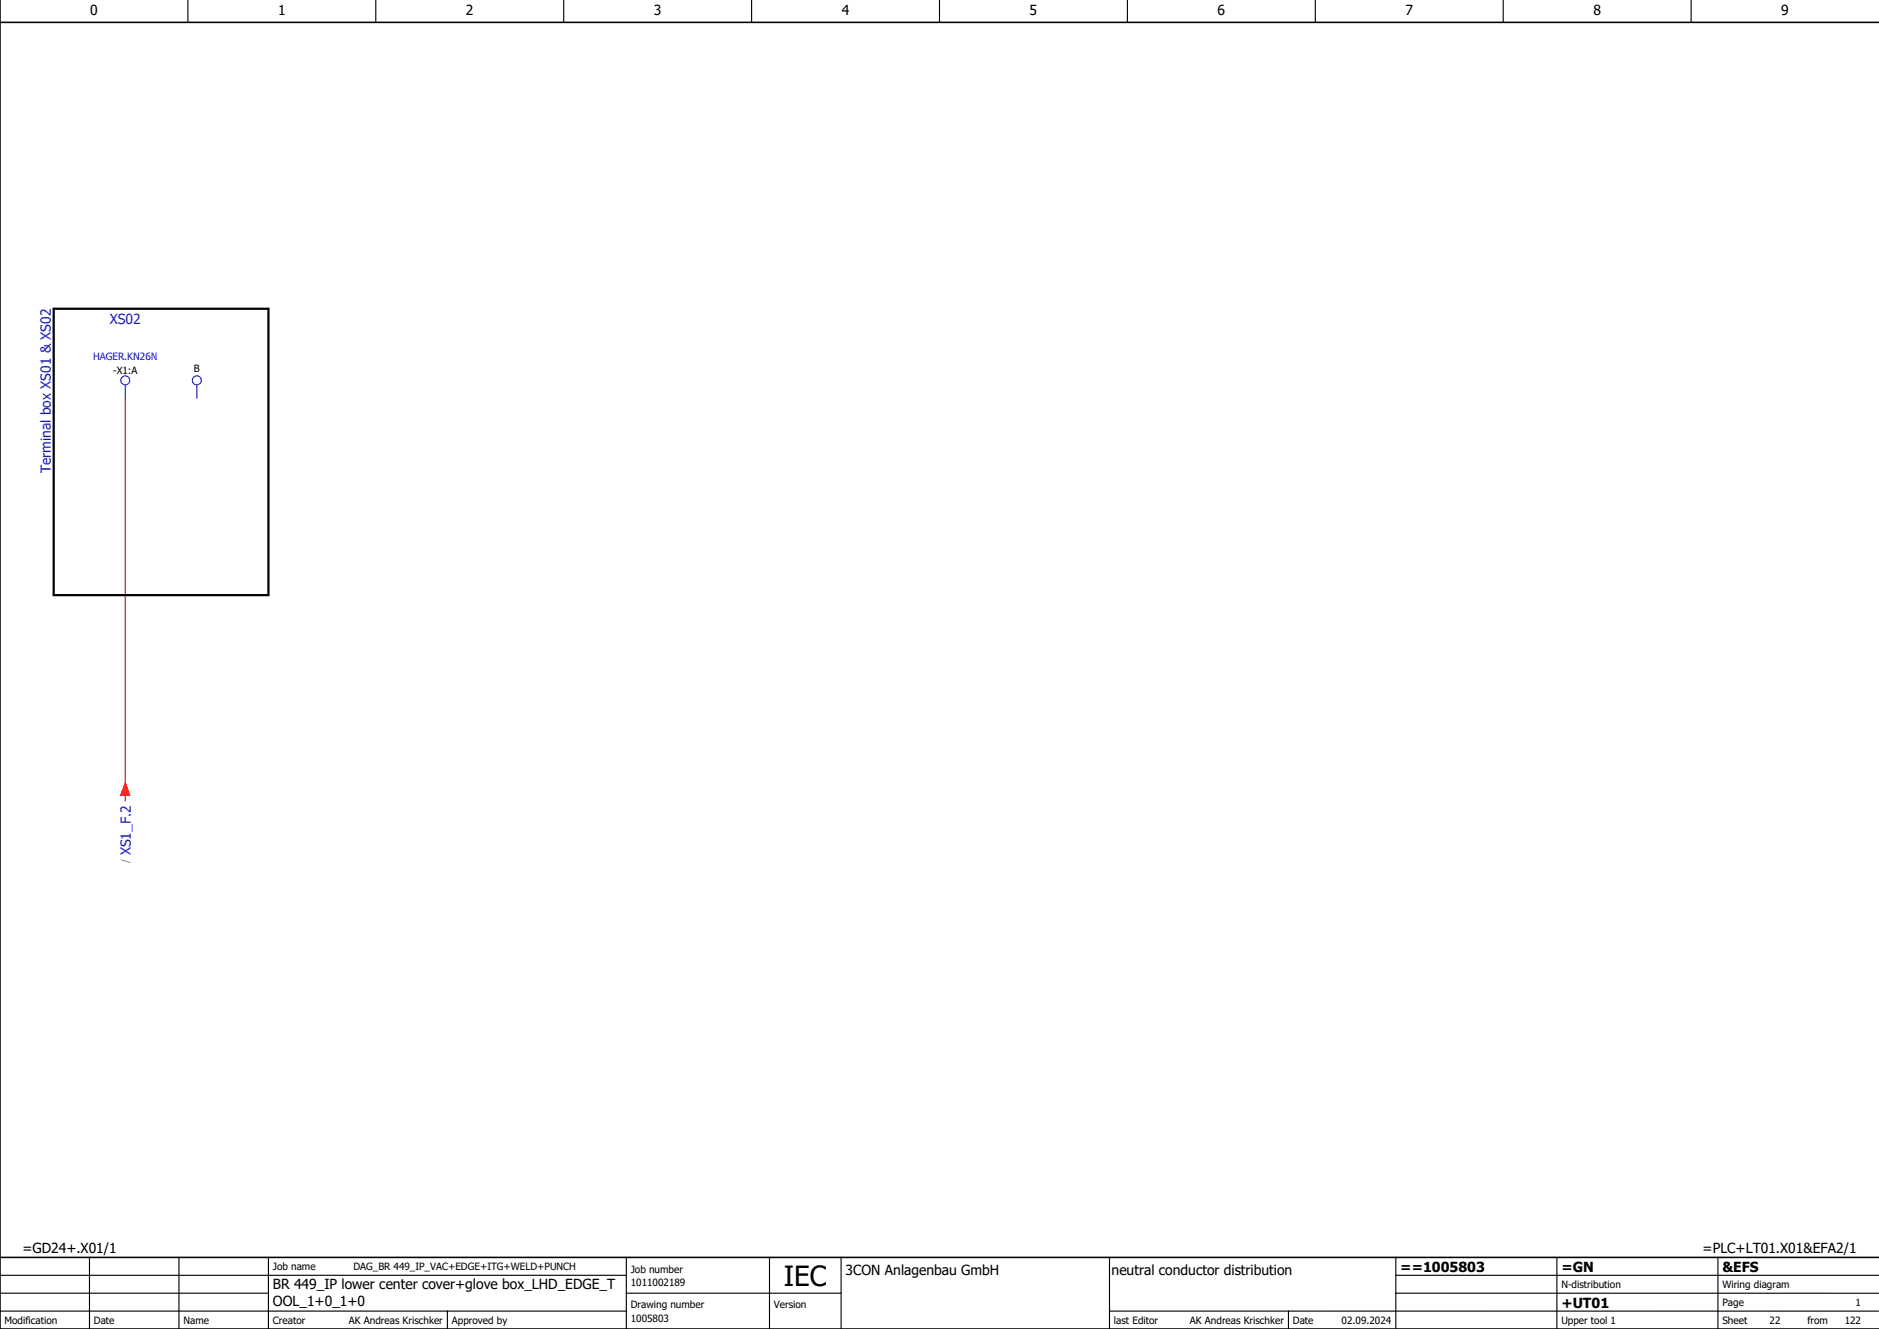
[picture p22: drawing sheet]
<svg xmlns="http://www.w3.org/2000/svg" width="420mm" height="297mm" viewBox="0 0 420 297" stroke-linecap="round" stroke-linejoin="round" font-family="sans-serif">
<defs><g id="words">
<text font-size="6.2" x="175.2" y="287.5">IEC</text>
<g font-size="3.1">
<text x="20.2" y="3.4">0</text>
<text x="62.2" y="3.4">1</text>
<text x="104.2" y="3.4">2</text>
<text x="146.2" y="3.4">3</text>
<text x="188.2" y="3.4">4</text>
<text x="230.2" y="3.4">5</text>
<text x="272.2" y="3.4">6</text>
<text x="314.2" y="3.4">7</text>
<text x="356.2" y="3.4">8</text>
<text x="398.2" y="3.4">9</text>
<text x="5" y="280">=GD24+.X01/1</text>
<text x="380.6" y="280">=PLC+LT01.X01&amp;EFA2/1</text>
<text x="189" y="285">3CON Anlagenbau GmbH</text>
<text x="248.5" y="284.9">neutral conductor distribution</text>
<text x="313" y="284.2">==1005803</text>
<text x="349" y="284.2">=GN</text>
<text x="385" y="284.2">&amp;EFS</text>
<text x="61" y="288">BR 449_IP lower center cover+glove box_LHD_EDGE_T</text>
<text x="61" y="291.8">OOL_1+0_1+0</text>
<text x="349" y="292.2">+UT01</text>
</g>
<g font-size="3.1" fill="#00f">
<text x="24.5" y="72.4">XS02</text>
<text x="11.4" y="105.7" transform="rotate(-90 11.4 105.7)">Terminal box XS01 &amp; XS02</text>
<text x="29.2" y="191.2" transform="rotate(-90 29.2 191.2)">XS1_F.2</text>
</g>
<text font-size="2.2" fill="#00f" x="20.8" y="80.5">HAGER.KN26N</text>
<g font-size="2.2">
<text x="25.3" y="83.5">-X1:A</text>
<text x="43.3" y="83">B</text>
<text x="61" y="283.9">Job name</text>
<text x="79" y="283.9">DAG_BR 449_IP_VAC+EDGE+ITG+WELD+PUNCH</text>
<text x="141" y="287.4">1011002189</text>
<text x="141" y="284.4">Job number</text>
<text x="349" y="287.9">N-distribution</text>
<text x="385" y="287.9">Wiring diagram</text>
<text x="141" y="292.4">Drawing number</text>
<text x="173" y="292.4">Version</text>
<text x="385" y="291.9">Page</text>
<text x="414.8" y="291.9">1</text>
<text x="1" y="295.9">Modification</text>
<text x="21" y="295.9">Date</text>
<text x="41" y="295.9">Name</text>
<text x="61" y="295.9">Creator</text>
<text x="78" y="295.9">AK Andreas Krischker</text>
<text x="101" y="295.9">Approved by</text>
<text x="141" y="295.4">1005803</text>
<text x="249" y="295.9">last Editor</text>
<text x="266" y="295.9">AK Andreas Krischker</text>
<text x="289" y="295.9">Date</text>
<text x="299.9" y="295.9">02.09.2024</text>
<text x="349" y="295.9">Upper tool 1</text>
<text x="385" y="295.9">Sheet</text>
<text x="395.6" y="295.9">22</text>
<text x="404" y="295.9">from</text>
<text x="412.3" y="295.9">122</text>
</g>
<text font-size="2.2" fill="#7ca552" x="28.9" y="192.8" transform="rotate(-90 28.9 192.8)">/</text>
</g></defs>
<g fill="none" stroke="#000" stroke-width=".25">
<path d="M42 0v5M84 0v5M126 0v5M168 0v5M210 0v5M252 0v5M294 0v5M336 0v5M378 0v5M0 293h140M0 289h60M0 285h140"/>
<path d="M20 281v16M40 281v16M60 281v16M100 293v3.9M140 289h48M140 281v16M172 281v16M188 281v16M248 293h171.9M248 281v16M288 293v3.9M312 289h107.9"/>
<path d="M312 281v16M348 281v16M384 281v16M420 285h-108"/>
</g>
<path d="M0 0v297h420M0 5h420M0 281h420" fill="none" stroke="#000" stroke-width=".35"/>
<path d="M28 89v90M28 175l1 2.8h-2z" fill="none" stroke="#f00" stroke-width=".25"/>
<path d="M12 69h48v64h-48z" fill="none" stroke="#000" stroke-width=".5"/>
<g fill="none" stroke="#00f" stroke-width=".25">
<path d="M28 86v3M44 86v3"/>
<circle cx="28" cy="85" r="1"/>
<circle cx="44" cy="85" r="1"/>
</g>
<path d="M28 175l1 2.8h-2z" fill="#f00" stroke="#f00" stroke-width=".22"/>
<use href="#words"/>
</svg>
